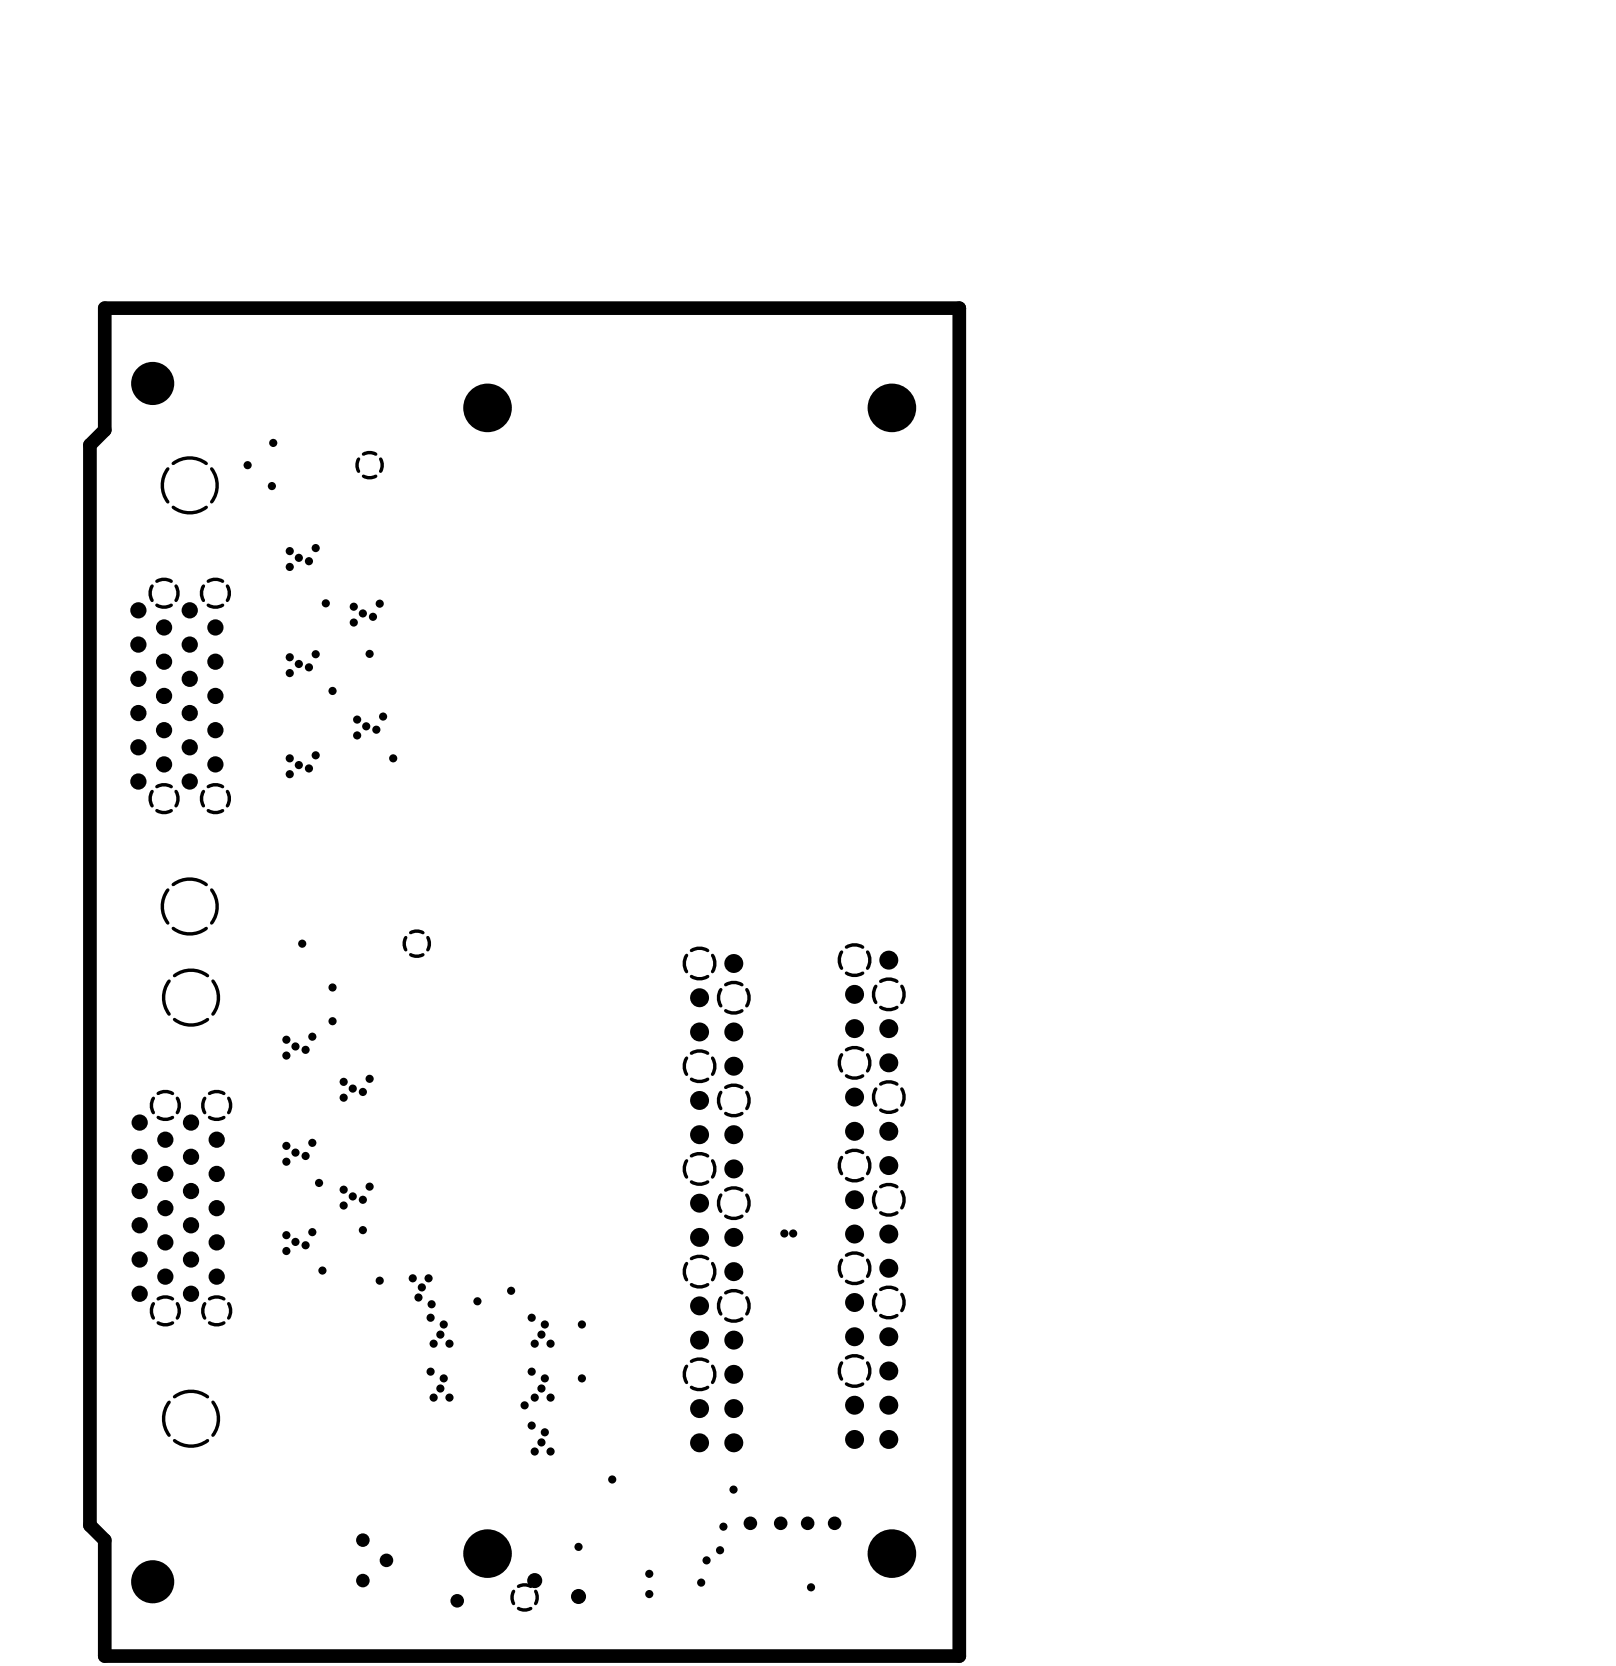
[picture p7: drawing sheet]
<svg xmlns="http://www.w3.org/2000/svg" width="399mm" height="411mm" viewBox="0 0 399 411" stroke-linecap="round" stroke-linejoin="round" font-family="sans-serif">
<path d="M25.9 76.1h211v332.8h-211v-28.6l-3.7-3.7v-266.7l3.7-3.7z" fill="none" stroke="#000" stroke-width="3.4"/>
<g fill="#000">
<circle cx="37.7" cy="94.7" r="5.3"/>
<circle cx="61.1" cy="114.9" r="1.01"/>
<circle cx="67.5" cy="109.4" r="1.01"/>
<circle cx="120.4" cy="100.7" r="6"/>
<circle cx="220.2" cy="100.7" r="6"/>
<circle cx="67.1" cy="120" r="1.01"/>
<circle cx="71.5" cy="140" r="1.01"/>
<circle cx="71.5" cy="136.1" r="1.01"/>
<circle cx="73.8" cy="137.7" r="1.01"/>
<circle cx="76.3" cy="138.6" r="1.01"/>
<circle cx="77.9" cy="135.3" r="1.01"/>
<circle cx="34.2" cy="159.1" r="2.01"/>
<circle cx="34.2" cy="150.7" r="2.01"/>
<circle cx="40.5" cy="154.9" r="2.01"/>
<circle cx="46.8" cy="159.1" r="2.01"/>
<circle cx="46.8" cy="150.7" r="2.01"/>
<circle cx="53.2" cy="154.9" r="2.01"/>
<circle cx="80.4" cy="149" r="1.01"/>
<circle cx="87.3" cy="149.8" r="1.01"/>
<circle cx="87.3" cy="153.7" r="1.01"/>
<circle cx="89.6" cy="151.5" r="1.01"/>
<circle cx="92.1" cy="152.3" r="1.01"/>
<circle cx="93.8" cy="149" r="1.01"/>
<circle cx="34.2" cy="176.1" r="2.01"/>
<circle cx="34.2" cy="167.6" r="2.01"/>
<circle cx="40.5" cy="171.8" r="2.01"/>
<circle cx="40.5" cy="163.4" r="2.01"/>
<circle cx="46.8" cy="176.1" r="2.01"/>
<circle cx="46.8" cy="167.6" r="2.01"/>
<circle cx="53.2" cy="171.8" r="2.01"/>
<circle cx="53.2" cy="163.4" r="2.01"/>
<circle cx="71.5" cy="166.2" r="1.01"/>
<circle cx="71.5" cy="162.3" r="1.01"/>
<circle cx="73.8" cy="163.9" r="1.01"/>
<circle cx="76.3" cy="164.8" r="1.01"/>
<circle cx="77.9" cy="161.5" r="1.01"/>
<circle cx="82.1" cy="170.6" r="1.01"/>
<circle cx="88.2" cy="177.7" r="1.01"/>
<circle cx="90.4" cy="179.3" r="1.01"/>
<circle cx="91.3" cy="161.4" r="1.01"/>
<circle cx="94.6" cy="176.9" r="1.01"/>
<circle cx="34.2" cy="193" r="2.01"/>
<circle cx="34.2" cy="184.5" r="2.01"/>
<circle cx="40.5" cy="188.7" r="2.01"/>
<circle cx="40.5" cy="180.3" r="2.01"/>
<circle cx="46.8" cy="193" r="2.01"/>
<circle cx="46.8" cy="184.5" r="2.01"/>
<circle cx="53.2" cy="188.7" r="2.01"/>
<circle cx="53.2" cy="180.3" r="2.01"/>
<circle cx="71.5" cy="191.1" r="1.01"/>
<circle cx="71.5" cy="187.2" r="1.01"/>
<circle cx="73.8" cy="188.9" r="1.01"/>
<circle cx="76.3" cy="189.7" r="1.01"/>
<circle cx="77.9" cy="186.5" r="1.01"/>
<circle cx="88.2" cy="181.6" r="1.01"/>
<circle cx="92.9" cy="180.2" r="1.01"/>
<circle cx="97.1" cy="187.2" r="1.01"/>
<circle cx="74.6" cy="233" r="1.01"/>
<circle cx="181.2" cy="237.9" r="2.34"/>
<circle cx="219.4" cy="237.1" r="2.34"/>
<circle cx="70.7" cy="256.7" r="1.01"/>
<circle cx="73" cy="258.4" r="1.01"/>
<circle cx="75.4" cy="259.2" r="1.01"/>
<circle cx="77.1" cy="256" r="1.01"/>
<circle cx="82.1" cy="252.1" r="1.01"/>
<circle cx="82.1" cy="243.8" r="1.01"/>
<circle cx="172.7" cy="246.3" r="2.34"/>
<circle cx="172.7" cy="254.8" r="2.34"/>
<circle cx="181.2" cy="254.8" r="2.34"/>
<circle cx="211" cy="245.5" r="2.34"/>
<circle cx="211" cy="254" r="2.34"/>
<circle cx="219.4" cy="254" r="2.34"/>
<circle cx="34.5" cy="277.2" r="2.01"/>
<circle cx="47.2" cy="277.2" r="2.01"/>
<circle cx="70.7" cy="260.6" r="1.01"/>
<circle cx="84.9" cy="271" r="1.01"/>
<circle cx="84.9" cy="267.1" r="1.01"/>
<circle cx="87.1" cy="268.8" r="1.01"/>
<circle cx="89.6" cy="269.6" r="1.01"/>
<circle cx="91.3" cy="266.4" r="1.01"/>
<circle cx="172.7" cy="271.7" r="2.34"/>
<circle cx="181.2" cy="263.3" r="2.34"/>
<circle cx="211" cy="279.3" r="2.34"/>
<circle cx="211" cy="270.9" r="2.34"/>
<circle cx="219.4" cy="279.3" r="2.34"/>
<circle cx="219.4" cy="262.4" r="2.34"/>
<circle cx="34.5" cy="294.1" r="2.01"/>
<circle cx="34.5" cy="285.6" r="2.01"/>
<circle cx="40.8" cy="298.3" r="2.01"/>
<circle cx="40.8" cy="281.4" r="2.01"/>
<circle cx="40.8" cy="289.8" r="2.01"/>
<circle cx="47.2" cy="285.6" r="2.01"/>
<circle cx="47.2" cy="294.1" r="2.01"/>
<circle cx="53.5" cy="289.8" r="2.01"/>
<circle cx="53.5" cy="298.3" r="2.01"/>
<circle cx="53.5" cy="281.4" r="2.01"/>
<circle cx="70.7" cy="286.8" r="1.01"/>
<circle cx="70.7" cy="282.9" r="1.01"/>
<circle cx="73" cy="284.6" r="1.01"/>
<circle cx="75.4" cy="285.4" r="1.01"/>
<circle cx="77.1" cy="282.2" r="1.01"/>
<circle cx="78.8" cy="292.1" r="1.01"/>
<circle cx="84.9" cy="297.6" r="1.01"/>
<circle cx="84.9" cy="293.7" r="1.01"/>
<circle cx="87.1" cy="295.4" r="1.01"/>
<circle cx="89.6" cy="296.2" r="1.01"/>
<circle cx="91.3" cy="293" r="1.01"/>
<circle cx="172.7" cy="280.2" r="2.34"/>
<circle cx="172.7" cy="297.1" r="2.34"/>
<circle cx="181.2" cy="280.2" r="2.34"/>
<circle cx="181.2" cy="288.6" r="2.34"/>
<circle cx="211" cy="296.2" r="2.34"/>
<circle cx="219.4" cy="287.8" r="2.34"/>
<circle cx="34.5" cy="319.4" r="2.01"/>
<circle cx="34.5" cy="311" r="2.01"/>
<circle cx="34.5" cy="302.5" r="2.01"/>
<circle cx="40.8" cy="315.2" r="2.01"/>
<circle cx="40.8" cy="306.8" r="2.01"/>
<circle cx="47.2" cy="319.4" r="2.01"/>
<circle cx="47.2" cy="311" r="2.01"/>
<circle cx="47.2" cy="302.5" r="2.01"/>
<circle cx="53.5" cy="315.2" r="2.01"/>
<circle cx="53.5" cy="306.8" r="2.01"/>
<circle cx="70.7" cy="305" r="1.01"/>
<circle cx="70.7" cy="308.9" r="1.01"/>
<circle cx="73" cy="306.6" r="1.01"/>
<circle cx="75.4" cy="307.5" r="1.01"/>
<circle cx="77.1" cy="304.2" r="1.01"/>
<circle cx="79.6" cy="313.7" r="1.01"/>
<circle cx="89.6" cy="303.7" r="1.01"/>
<circle cx="93.8" cy="316.2" r="1.01"/>
<circle cx="101.9" cy="315.6" r="1.01"/>
<circle cx="104.2" cy="317.9" r="1.01"/>
<circle cx="105.8" cy="315.6" r="1.01"/>
<circle cx="126.2" cy="318.7" r="1.01"/>
<circle cx="172.7" cy="305.5" r="2.34"/>
<circle cx="181.2" cy="305.5" r="2.34"/>
<circle cx="181.2" cy="314" r="2.34"/>
<circle cx="193.7" cy="304.6" r="1.01"/>
<circle cx="195.8" cy="304.6" r="1.01"/>
<circle cx="211" cy="304.7" r="2.34"/>
<circle cx="219.4" cy="304.7" r="2.34"/>
<circle cx="219.4" cy="313.1" r="2.34"/>
<circle cx="103.3" cy="320.4" r="1.01"/>
<circle cx="106.3" cy="325.4" r="1.01"/>
<circle cx="106.3" cy="338.7" r="1.01"/>
<circle cx="106.6" cy="322" r="1.01"/>
<circle cx="107.1" cy="331.8" r="1.01"/>
<circle cx="108.7" cy="329.5" r="1.01"/>
<circle cx="109.6" cy="327" r="1.01"/>
<circle cx="111" cy="331.8" r="1.01"/>
<circle cx="117.9" cy="321.3" r="1.01"/>
<circle cx="131.3" cy="325.4" r="1.01"/>
<circle cx="131.3" cy="338.7" r="1.01"/>
<circle cx="132" cy="331.8" r="1.01"/>
<circle cx="133.7" cy="329.5" r="1.01"/>
<circle cx="134.5" cy="327" r="1.01"/>
<circle cx="135.9" cy="331.8" r="1.01"/>
<circle cx="143.7" cy="327" r="1.01"/>
<circle cx="172.7" cy="322.4" r="2.34"/>
<circle cx="172.7" cy="330.9" r="2.34"/>
<circle cx="181.2" cy="330.9" r="2.34"/>
<circle cx="181.2" cy="339.3" r="2.34"/>
<circle cx="211" cy="321.6" r="2.34"/>
<circle cx="211" cy="330" r="2.34"/>
<circle cx="219.4" cy="338.5" r="2.34"/>
<circle cx="219.4" cy="330" r="2.34"/>
<circle cx="107.1" cy="345.1" r="1.01"/>
<circle cx="108.7" cy="342.8" r="1.01"/>
<circle cx="109.6" cy="340.3" r="1.01"/>
<circle cx="111" cy="345.1" r="1.01"/>
<circle cx="129.5" cy="347" r="1.01"/>
<circle cx="131.3" cy="352" r="1.01"/>
<circle cx="132" cy="358.4" r="1.01"/>
<circle cx="132" cy="345.1" r="1.01"/>
<circle cx="133.7" cy="342.8" r="1.01"/>
<circle cx="133.7" cy="356.1" r="1.01"/>
<circle cx="134.5" cy="353.6" r="1.01"/>
<circle cx="134.5" cy="340.3" r="1.01"/>
<circle cx="135.9" cy="358.4" r="1.01"/>
<circle cx="135.9" cy="345.1" r="1.01"/>
<circle cx="143.7" cy="340.3" r="1.01"/>
<circle cx="172.7" cy="356.2" r="2.34"/>
<circle cx="172.7" cy="347.8" r="2.34"/>
<circle cx="181.2" cy="356.2" r="2.34"/>
<circle cx="181.2" cy="347.8" r="2.34"/>
<circle cx="211" cy="347" r="2.34"/>
<circle cx="211" cy="355.4" r="2.34"/>
<circle cx="219.4" cy="347" r="2.34"/>
<circle cx="219.4" cy="355.4" r="2.34"/>
<circle cx="151.2" cy="365.3" r="1.01"/>
<circle cx="178.6" cy="376.9" r="1.01"/>
<circle cx="181.1" cy="367.8" r="1.01"/>
<circle cx="185.3" cy="376.1" r="1.68"/>
<circle cx="192.8" cy="376.1" r="1.68"/>
<circle cx="199.4" cy="376.1" r="1.68"/>
<circle cx="206.1" cy="376.1" r="1.68"/>
<circle cx="37.7" cy="390.5" r="5.3"/>
<circle cx="89.6" cy="390.3" r="1.68"/>
<circle cx="89.6" cy="380.3" r="1.68"/>
<circle cx="95.4" cy="385.3" r="1.68"/>
<circle cx="112.9" cy="395.2" r="1.68"/>
<circle cx="120.4" cy="383.6" r="6"/>
<circle cx="132" cy="390.3" r="1.86"/>
<circle cx="142.8" cy="394.2" r="1.86"/>
<circle cx="142.8" cy="381.9" r="1.01"/>
<circle cx="160.3" cy="393.6" r="1.01"/>
<circle cx="160.3" cy="388.6" r="1.01"/>
<circle cx="173.1" cy="390.7" r="1.01"/>
<circle cx="174.5" cy="385.3" r="1.01"/>
<circle cx="177.8" cy="382.8" r="1.01"/>
<circle cx="200.2" cy="391.9" r="1.01"/>
<circle cx="220.2" cy="383.6" r="6"/>
</g>
<g fill="none" stroke="#000" stroke-width=".84">
<path d="M41.4 115.8a6.8 6.8 0 0 0 0 8.1M42.8 114.4a6.8 6.8 0 0 1 8.1 0M52.3 115.8a6.8 6.8 0 0 1 0 8.1M88.5 113.3l-.4 1.6 .4 1.5M89.7 112.1l1.6-.4 1.5 .4M89.7 117.6l1.6 .4 1.5-.4M94 113.3l.4 1.6-.4 1.5M42.8 125.3a6.8 6.8 0 0 0 8.1 0M37.6 144.7a3.4 3.4 0 0 0 0 3.5M38.7 143.5a3.4 3.4 0 0 1 3.6 0M38.7 149.4a3.4 3.4 0 0 0 3.6 0M43.5 144.7a3.4 3.4 0 0 1 0 3.5"/>
<path d="M50.2 144.7a3.4 3.4 0 0 0 0 3.5M51.4 143.5a3.4 3.4 0 0 1 3.6 0M51.4 149.4a3.4 3.4 0 0 0 3.6 0M56.1 144.7a3.4 3.4 0 0 1 0 3.5M37.6 195.4a3.4 3.4 0 0 0 0 3.6M38.7 194.2a3.4 3.4 0 0 1 3.6 0M43.5 195.4a3.4 3.4 0 0 1 0 3.6M50.2 195.4a3.4 3.4 0 0 0 0 3.6M51.4 194.2a3.4 3.4 0 0 1 3.6 0M56.1 195.4a3.4 3.4 0 0 1 0 3.6M38.7 200.1a3.4 3.4 0 0 0 3.6 0M41.4 219.7a6.8 6.8 0 0 0 0 8.2"/>
<path d="M42.8 218.4a6.8 6.8 0 0 1 8.1 0M51.4 200.1a3.4 3.4 0 0 0 3.6 0M52.3 219.7a6.8 6.8 0 0 1 0 8.2M42.8 229.2a6.8 6.8 0 0 0 8.1 0M100.2 231.5l-.4 1.5 .4 1.5M101.4 230.3l1.5-.4 1.5 .4M101.4 235.7l1.5 .4 1.5-.4M105.6 231.5l.4 1.5-.4 1.5M169.5 235.9a3.8 3.8 0 0 0 0 4M170.7 234.7a3.8 3.8 0 0 1 4 0M175.9 235.9a3.8 3.8 0 0 1 0 4M207.8 235.1a3.8 3.8 0 0 0 0 4"/>
<path d="M209 233.9a3.8 3.8 0 0 1 4 0M214.2 235.1a3.8 3.8 0 0 1 0 4M41.8 242.2a6.8 6.8 0 0 0 0 8.2M43.1 240.9a6.8 6.8 0 0 1 8.1 0M43.1 251.7a6.8 6.8 0 0 0 8.1 0M52.6 242.2a6.8 6.8 0 0 1 0 8.2M170.7 241.1a3.8 3.8 0 0 0 4 0M178 244.3a3.8 3.8 0 0 0 0 4M179.2 243.1a3.8 3.8 0 0 1 4 0M179.2 249.5a3.8 3.8 0 0 0 4 0M184.4 244.3a3.8 3.8 0 0 1 0 4M209 259.2a3.8 3.8 0 0 1 4 0"/>
<path d="M209 240.3a3.8 3.8 0 0 0 4 0M216.2 243.5a3.8 3.8 0 0 0 0 4M217.4 242.3a3.8 3.8 0 0 1 4 0M217.4 248.7a3.8 3.8 0 0 0 4 0M222.6 243.5a3.8 3.8 0 0 1 0 4M37.9 271.2a3.4 3.4 0 0 0 0 3.5M39.1 270a3.4 3.4 0 0 1 3.5 0M39.1 275.9a3.4 3.4 0 0 0 3.5 0M43.8 271.2a3.4 3.4 0 0 1 0 3.5M50.6 271.2a3.4 3.4 0 0 0 0 3.5M51.7 270a3.4 3.4 0 0 1 3.6 0M51.7 275.9a3.4 3.4 0 0 0 3.6 0"/>
<path d="M56.5 271.2a3.4 3.4 0 0 1 0 3.5M169.5 261.2a3.8 3.8 0 0 0 0 4.1M170.7 260a3.8 3.8 0 0 1 4 0M170.7 266.5a3.8 3.8 0 0 0 4 0M175.9 261.2a3.8 3.8 0 0 1 0 4.1M178 269.7a3.8 3.8 0 0 0 0 4M179.2 268.5a3.8 3.8 0 0 1 4 0M179.2 274.9a3.8 3.8 0 0 0 4 0M184.4 269.7a3.8 3.8 0 0 1 0 4M207.8 260.4a3.8 3.8 0 0 0 0 4M209 265.6a3.8 3.8 0 0 0 4 0M214.2 260.4a3.8 3.8 0 0 1 0 4"/>
<path d="M216.2 268.9a3.8 3.8 0 0 0 0 4M217.4 267.7a3.8 3.8 0 0 1 4 0M217.4 274.1a3.8 3.8 0 0 0 4 0M222.6 268.9a3.8 3.8 0 0 1 0 4M169.5 286.6a3.8 3.8 0 0 0 0 4M170.7 285.4a3.8 3.8 0 0 1 4 0M170.7 291.8a3.8 3.8 0 0 0 4 0M175.9 286.6a3.8 3.8 0 0 1 0 4M178 295.1a3.8 3.8 0 0 0 0 4M179.2 293.9a3.8 3.8 0 0 1 4 0M184.4 295.1a3.8 3.8 0 0 1 0 4M207.8 285.8a3.8 3.8 0 0 0 0 4"/>
<path d="M209 284.6a3.8 3.8 0 0 1 4 0M209 291a3.8 3.8 0 0 0 4 0M214.2 285.8a3.8 3.8 0 0 1 0 4M216.2 294.2a3.8 3.8 0 0 0 0 4M217.4 293a3.8 3.8 0 0 1 4 0M217.4 299.4a3.8 3.8 0 0 0 4 0M222.6 294.2a3.8 3.8 0 0 1 0 4M169.5 312a3.8 3.8 0 0 0 0 4M170.7 310.8a3.8 3.8 0 0 1 4 0M170.7 317.2a3.8 3.8 0 0 0 4 0M175.9 312a3.8 3.8 0 0 1 0 4M179.2 300.3a3.8 3.8 0 0 0 4 0"/>
<path d="M179.2 319.2a3.8 3.8 0 0 1 4 0M207.8 311.1a3.8 3.8 0 0 0 0 4M209 309.9a3.8 3.8 0 0 1 4 0M209 316.3a3.8 3.8 0 0 0 4 0M214.2 311.1a3.8 3.8 0 0 1 0 4M216.2 319.6a3.8 3.8 0 0 0 0 4M217.4 318.4a3.8 3.8 0 0 1 4 0M222.6 319.6a3.8 3.8 0 0 1 0 4M37.9 321.9a3.4 3.4 0 0 0 0 3.5M39.1 320.7a3.4 3.4 0 0 1 3.5 0M39.1 326.6a3.4 3.4 0 0 0 3.5 0M43.8 321.9a3.4 3.4 0 0 1 0 3.5"/>
<path d="M50.6 321.9a3.4 3.4 0 0 0 0 3.5M51.7 320.7a3.4 3.4 0 0 1 3.6 0M51.7 326.6a3.4 3.4 0 0 0 3.6 0M56.5 321.9a3.4 3.4 0 0 1 0 3.5M169.5 337.3a3.8 3.8 0 0 0 0 4M170.7 336.1a3.8 3.8 0 0 1 4 0M175.9 337.3a3.8 3.8 0 0 1 0 4M178 320.4a3.8 3.8 0 0 0 0 4M179.2 325.6a3.8 3.8 0 0 0 4 0M184.4 320.4a3.8 3.8 0 0 1 0 4M207.8 336.5a3.8 3.8 0 0 0 0 4M209 335.3a3.8 3.8 0 0 1 4 0"/>
<path d="M214.2 336.5a3.8 3.8 0 0 1 0 4M217.4 324.8a3.8 3.8 0 0 0 4 0M41.8 346.2a6.8 6.8 0 0 0 0 8.2M43.1 344.9a6.8 6.8 0 0 1 8.1 0M43.1 355.7a6.8 6.8 0 0 0 8.1 0M52.6 346.2a6.8 6.8 0 0 1 0 8.2M170.7 342.5a3.8 3.8 0 0 0 4 0M209 341.7a3.8 3.8 0 0 0 4 0M126.8 392.9l-.4 1.5 .4 1.5M128 391.7l1.5-.4 1.5 .4M128 397.1l1.5 .4 1.5-.4M132.2 392.9l.4 1.5-.4 1.5"/>
</g>
</svg>
